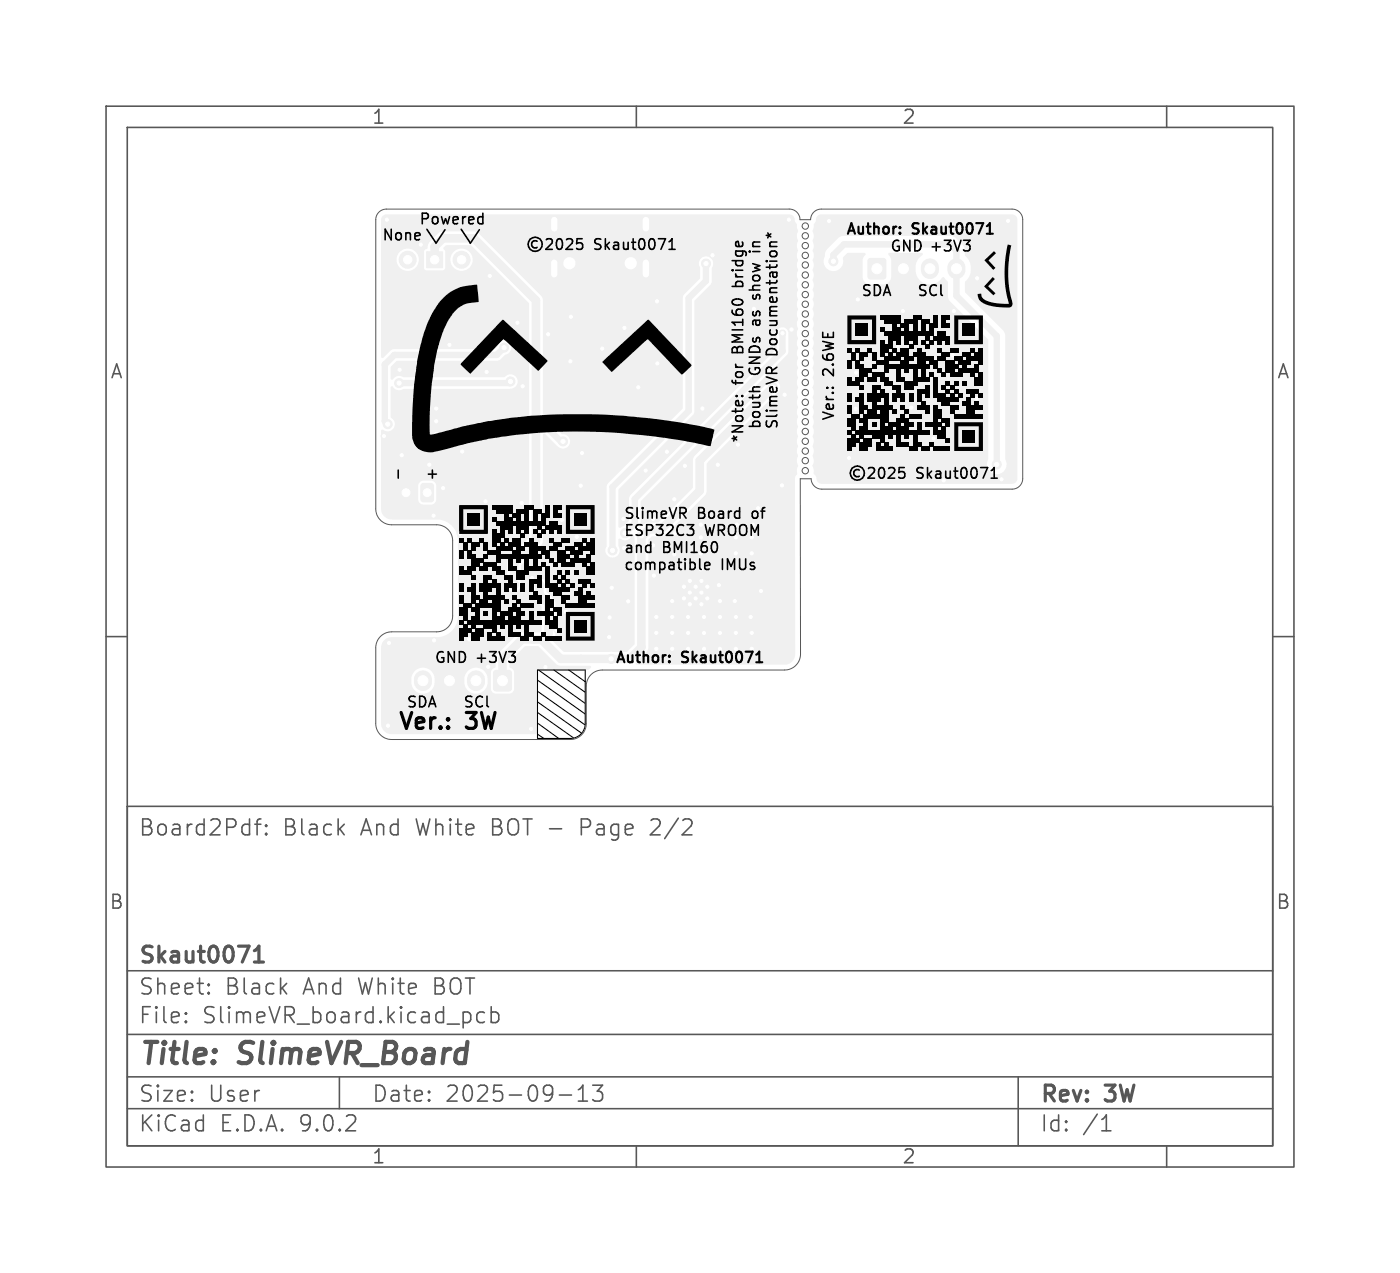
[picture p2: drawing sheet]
<svg xmlns="http://www.w3.org/2000/svg" width="132mm" height="120mm" viewBox="0 0 132 120" stroke-linecap="round" stroke-linejoin="round" font-family="sans-serif">
<defs><g id="words">
<g font-size="2.8" fill="#575757">
<text x="13" y="100.9">Title:</text>
<text x="22.7" y="100.9">SlimeVR_Board</text>
</g>
<g font-size="2.1">
<text x="37.5" y="68.9">Ver.:</text>
<text x="44.1" y="68.9">3W</text>
</g>
<g font-size="2.1" fill="#575757">
<text x="13" y="79">Board2Pdf:</text>
<text x="26.6" y="79">Black</text>
<text x="34.1" y="79">And</text>
<text x="39.4" y="79">White</text>
<text x="46.6" y="79">BOT -</text>
<text x="55.3" y="79">Page</text>
<text x="62.1" y="79">2/2</text>
<text x="13" y="94">Sheet:</text>
<text x="13" y="91.2">Skaut0071</text>
<text x="21.2" y="94">Black</text>
<text x="28.7" y="94">And</text>
<text x="34" y="94">White</text>
<text x="41.2" y="94">BOT</text>
<text x="13" y="96.7">File:</text>
<text x="19.1" y="96.7">SlimeVR_board.kicad_pcb</text>
<text x="13" y="106.9">KiCad</text>
<text x="13" y="104.1">Size:</text>
<text x="19.6" y="104.1">User</text>
<text x="20.7" y="106.9">E.D.A.</text>
<text x="28.3" y="106.9">9.0.2</text>
<text x="35" y="104.1">Date:</text>
<text x="42" y="104.1">2025-09-13</text>
<text x="98" y="104.3">Rev:</text>
<text x="98" y="106.9">Id:</text>
<text x="102.1" y="106.9">/1</text>
<text x="104.4" y="104.3">3W</text>
</g>
<g font-size="1.8" fill="#575757">
<text x="35" y="11.9">1</text>
<text x="85" y="11.9">2</text>
<text x="10.3" y="35.9">A</text>
<text x="120.3" y="35.9">A</text>
<text x="10.3" y="85.9">B</text>
<text x="120.3" y="85.9">B</text>
<text x="35" y="109.9">1</text>
<text x="85" y="109.9">2</text>
</g>
<g font-size="1.4">
<text x="36" y="22.7">None</text>
<text x="39.5" y="21.2">Powered</text>
<text x="40.5" y="22.8">\/</text>
<text x="56" y="23.6">Skaut0071</text>
<text x="71.8" y="23.1" transform="rotate(-90 71.8 23.1)">in</text>
<text x="79.7" y="22.2">Author:</text>
<text x="83.9" y="23.8">GND +3V3</text>
<text x="86.1" y="22.2">Skaut0071</text>
<text x="70.2" y="26.6" transform="rotate(-90 70.2 26.6)">bridge</text>
<text x="71.8" y="27.8" transform="rotate(-90 71.8 27.8)">show</text>
<text x="81.2" y="28">SDA</text>
<text x="86.4" y="28">SCl</text>
<text x="70.2" y="33.1" transform="rotate(-90 70.2 33.1)">BMI160</text>
<text x="71.8" y="35.4" transform="rotate(-90 71.8 35.4)">GNDs</text>
<text x="71.8" y="30.5" transform="rotate(-90 71.8 30.5)">as</text>
<text x="73.4" y="33.6" transform="rotate(-90 73.4 33.6)">Documentation*</text>
<text x="78.7" y="35.4" transform="rotate(-90 78.7 35.4)">2.6WE</text>
<text x="70.2" y="41.9" transform="rotate(-90 70.2 41.9)">*Note:</text>
<text x="70.2" y="36.2" transform="rotate(-90 70.2 36.2)">for</text>
<text x="71.8" y="40.6" transform="rotate(-90 71.8 40.6)">bouth</text>
<text x="73.4" y="40.6" transform="rotate(-90 73.4 40.6)">SlimeVR</text>
<text x="78.7" y="39.7" transform="rotate(-90 78.7 39.7)">Ver.:</text>
<text x="41.3" y="45.4" transform="rotate(-90 41.3 45.4)">+</text>
<text x="86.4" y="45.2">Skaut0071</text>
<text x="58.8" y="49">SlimeVR</text>
<text x="58.8" y="50.6">ESP32C3</text>
<text x="58.8" y="52.2">and</text>
<text x="58.8" y="53.8">compatible</text>
<text x="62.5" y="52.2">BMI160</text>
<text x="65.8" y="49">Board</text>
<text x="66.5" y="50.6">WROOM</text>
<text x="68" y="53.8">IMUs</text>
<text x="71.1" y="49">of</text>
<text x="40.9" y="62.6">GND +3V3</text>
<text x="58" y="62.6">Author:</text>
<text x="64.4" y="62.6">Skaut0071</text>
<text x="38.3" y="66.8">SDA</text>
<text x="43.6" y="66.8">SCl</text>
</g>
</g></defs>
<g fill="#f0f0f0" stroke="#f0f0f0" stroke-width=".09">
<path d="M39.5 38.3h1.9v2.9h-1.9z"/>
<path d="M81.9 24.4h.2h1.2h.2v.2v1.5v.1l-.2 .1h-1.2l-.2-.1-.1-.1v-1.5z"/>
<path d="M39.8 45.6h.8l.3 .1v1.4l-.2 .2h-.8l-.2-.1v-1.4z"/>
<path d="M40.2 23.7h1.5v1.5h-1.5z"/>
<path d="M46.6 63.3l.2-.1h1.2l.2 .1v.1v1.5v.2h-.2h-1.2h-.2l-.1-.2v-1.5z"/>
<circle cx="41.1" cy="38.5" r=".25"/>
<circle cx="41.1" cy="39.7" r=".25"/>
<circle cx="41.1" cy="40.9" r=".25"/>
<circle cx="39.7" cy="38.5" r=".25"/>
<circle cx="39.7" cy="39.7" r=".25"/>
<circle cx="39.7" cy="40.9" r=".25"/>
<circle cx="64.5" cy="56.4" r=".3"/>
<circle cx="64.5" cy="55.3" r=".3"/>
<circle cx="65" cy="57" r=".3"/>
<circle cx="65" cy="55.9" r=".3"/>
<circle cx="65" cy="54.8" r=".3"/>
<circle cx="65.6" cy="56.4" r=".3"/>
<circle cx="65.6" cy="55.3" r=".3"/>
<circle cx="66.1" cy="57" r=".3"/>
<circle cx="66.1" cy="55.9" r=".3"/>
<circle cx="66.1" cy="54.8" r=".3"/>
<circle cx="66.7" cy="56.4" r=".3"/>
<circle cx="66.7" cy="55.3" r=".3"/>
<circle cx="43.5" cy="24.5" r=".8"/>
<circle cx="38.4" cy="24.5" r=".8"/>
<circle cx="57.6" cy="62.1" r=".42"/>
<circle cx="52.5" cy="59.4" r=".27"/>
<circle cx="61.9" cy="58.2" r=".28"/>
<circle cx="64.9" cy="58.2" r=".28"/>
<circle cx="70.9" cy="52.2" r=".28"/>
<circle cx="69.3" cy="56.7" r=".27"/>
<circle cx="74" cy="37.2" r=".27"/>
<circle cx="89.9" cy="29.3" r=".28"/>
<circle cx="46.3" cy="32.4" r=".27"/>
<circle cx="57.7" cy="55.4" r=".27"/>
<circle cx="63.4" cy="61.2" r=".27"/>
<circle cx="39.7" cy="23.1" r=".28"/>
<circle cx="44.2" cy="60.3" r=".27"/>
<circle cx="53.8" cy="34.1" r=".28"/>
<circle cx="54.8" cy="45.8" r=".27"/>
<circle cx="88" cy="41.3" r=".28"/>
<circle cx="66.1" cy="49.5" r=".27"/>
<circle cx="92.1" cy="37.6" r=".27"/>
<circle cx="46.2" cy="26" r=".27"/>
<circle cx="67.9" cy="59.7" r=".27"/>
<circle cx="64.9" cy="59.7" r=".27"/>
<circle cx="49.3" cy="36.4" r=".27"/>
<circle cx="40.9" cy="60.4" r=".27"/>
<circle cx="70.9" cy="59.7" r=".27"/>
<circle cx="69.4" cy="61.2" r=".27"/>
<circle cx="66.4" cy="61.2" r=".27"/>
<circle cx="61.6" cy="51.4" r=".27"/>
<circle cx="80.7" cy="35.1" r=".27"/>
<circle cx="60.2" cy="36.5" r=".27"/>
<circle cx="84.7" cy="32.7" r=".28"/>
<circle cx="61.9" cy="61.2" r=".28"/>
<circle cx="59.2" cy="56.7" r=".28"/>
<circle cx="66.4" cy="58.2" r=".27"/>
<circle cx="62.9" cy="42.6" r=".28"/>
<circle cx="51.7" cy="31.5" r=".27"/>
<circle cx="43.6" cy="42.6" r=".27"/>
<circle cx="73.7" cy="45.8" r=".28"/>
<circle cx="63.4" cy="56.7" r=".27"/>
<circle cx="80.1" cy="43.2" r=".27"/>
<circle cx="74.6" cy="31.1" r=".28"/>
<circle cx="92.1" cy="26.2" r=".27"/>
<circle cx="53.8" cy="29.9" r=".27"/>
<circle cx="57.4" cy="60.1" r=".27"/>
<circle cx="71.8" cy="55.7" r=".27"/>
<circle cx="70.8" cy="58.2" r=".28"/>
<circle cx="49.2" cy="47.4" r=".28"/>
<circle cx="67.9" cy="58.2" r=".28"/>
<circle cx="80.7" cy="38.5" r=".27"/>
<circle cx="44.5" cy="56" r=".27"/>
<circle cx="37.7" cy="34.9" r=".28"/>
<circle cx="69.4" cy="59.7" r=".27"/>
<circle cx="69.4" cy="58.2" r=".27"/>
<circle cx="54.6" cy="59.5" r=".27"/>
<circle cx="61.9" cy="28.4" r=".27"/>
<circle cx="66.1" cy="50.7" r=".27"/>
<circle cx="46" cy="62.9" r=".28"/>
<circle cx="47.3" cy="51.7" r=".27"/>
<circle cx="69.4" cy="52.2" r=".27"/>
<circle cx="61.9" cy="59.7" r=".27"/>
<circle cx="63.4" cy="59.7" r=".27"/>
<circle cx="36.7" cy="60.6" r=".28"/>
<circle cx="64.6" cy="43.9" r=".27"/>
<circle cx="53" cy="49" r=".27"/>
<circle cx="67.9" cy="61.2" r=".28"/>
<circle cx="78.2" cy="20.8" r=".28"/>
<circle cx="50.2" cy="54.5" r=".27"/>
<circle cx="56.8" cy="32.9" r=".27"/>
<circle cx="67.2" cy="24.1" r=".28"/>
<circle cx="45.9" cy="35.1" r=".28"/>
<circle cx="80.9" cy="28.2" r=".27"/>
<circle cx="66.2" cy="38.5" r=".27"/>
<circle cx="63.4" cy="58.2" r=".27"/>
<circle cx="63.6" cy="47.1" r=".27"/>
<circle cx="41.8" cy="46" r=".27"/>
<circle cx="54.9" cy="42.7" r=".27"/>
<circle cx="57.5" cy="58.2" r=".28"/>
<circle cx="54.4" cy="50.6" r=".27"/>
<circle cx="67.9" cy="56.7" r=".27"/>
<circle cx="70.9" cy="61.2" r=".28"/>
<circle cx="64.9" cy="61.2" r=".28"/>
<circle cx="50.1" cy="68.7" r=".27"/>
<circle cx="48.8" cy="30.4" r=".27"/>
<circle cx="59" cy="40.5" r=".27"/>
<circle cx="51.4" cy="62.9" r=".27"/>
<circle cx="53.4" cy="40.4" r=".28"/>
<circle cx="45.8" cy="47.3" r=".27"/>
<circle cx="74.4" cy="20.7" r=".27"/>
<circle cx="89.8" cy="33.5" r=".28"/>
<circle cx="43.4" cy="50.3" r=".28"/>
<circle cx="95" cy="20.8" r=".27"/>
<circle cx="42.4" cy="32.5" r=".27"/>
<circle cx="40.5" cy="43.8" r=".28"/>
<circle cx="94.4" cy="45.2" r=".27"/>
<circle cx="66.4" cy="59.7" r=".27"/>
<circle cx="49.3" cy="55.7" r=".28"/>
<circle cx="36.6" cy="68.4" r=".27"/>
<circle cx="66.1" cy="53.7" r=".27"/>
<circle cx="37.9" cy="42.9" r=".27"/>
<circle cx="60.9" cy="44.4" r=".27"/>
<circle cx="53.4" cy="57.7" r=".28"/>
<circle cx="41.7" cy="29.5" r=".27"/>
<circle cx="62" cy="34.3" r=".27"/>
<circle cx="67.7" cy="43.8" r=".27"/>
<circle cx="40.9" cy="48.6" r=".27"/>
<circle cx="36.2" cy="41.1" r=".28"/>
<circle cx="36.5" cy="20.7" r=".28"/>
<circle cx="85.1" cy="29.3" r=".27"/>
<circle cx="85.9" cy="38.4" r=".28"/>
<circle cx="64.6" cy="40.7" r=".27"/>
<circle cx="58.9" cy="30.9" r=".27"/>
<circle cx="67.8" cy="55.2" r=".28"/>
<circle cx="37.6" cy="36.1" r=".42"/>
<circle cx="48.1" cy="36" r=".42"/>
<circle cx="36.6" cy="40" r=".42"/>
<circle cx="47.5" cy="32.8" r=".43"/>
<circle cx="66.6" cy="24.8" r=".42"/>
<circle cx="57.8" cy="51.9" r=".43"/>
<circle cx="50.9" cy="55.2" r=".42"/>
<circle cx="94" cy="43.8" r=".43"/>
<circle cx="78.6" cy="24.6" r=".42"/>
<circle cx="53.1" cy="41.6" r=".42"/>
<circle cx="48.5" cy="55.1" r=".43"/>
<circle cx="73.8" cy="31.4" r=".3"/>
</g>
<path d="M85.2 25.2v.3M87.7 25.2v.3M90.2 25.2v.3M39.9 64v.3M42.4 64v.3M44.9 64v.3" fill="none" stroke="#f0f0f0" stroke-width="1.7"/>
<path d="M38.3 46.2v.5" fill="none" stroke="#f0f0f0" stroke-width="1.2"/>
<path d="M52.3 20.7v.8M52.3 24.8v1.1M60.9 20.7v.8M60.9 24.8v1.1" fill="none" stroke="#f0f0f0" stroke-width="1"/>
<path d="M41 23.3v1.2M41.8 22.5h2.9l5.8 5.8v22.7l-2 2v1.4M72.9 36.5l-6.9 6.9v2.9l-3.7 3.6M50.9 55.2v.8l.8 .9v2.8M51.7 59.7h.1M51.7 59.7l-.5 .6h-2l-1.8 1.8v2.1M60.5 50.5v10.5l-1.1 1.1M51 60.3l1.9 1.8h4.7" fill="none" stroke="#f0f0f0" stroke-width=".8"/>
<path d="M47.5 32.8l-.7 .7h-9.6l-.9 .9v5.3l.3 .3M48.1 36l-.1 .1h-10.4M50.5 39.2l2.4 2.4h.2M66.6 24.9v1.6l-1.7 1.6v10.6l-7.1 7.2v6M66.6 24.8v.1M73.8 33.1l-13.9 13.9v2.3M89.6 23h-10l-1 1v.6M90.2 23.6v4.3l3.8 3.8v12.1" fill="none" stroke="#f0f0f0" stroke-width=".6"/>
<g fill="#f0f0f0">
<path d="M36.1 20.3l.3-.1h37.9a.52 .52 0 0 1 .6 .6l.1 .2a1.5 1.5 0 0 1 .1 1.3l.1 .3a1.64 1.64 0 0 0 0 1.1 .88 .88 0 0 0 0 .8v.1a1.12 1.12 0 0 0 0 .9 .87 .87 0 0 0 0 .9 1.24 1.24 0 0 0 0 1 .93 .93 0 0 0 0 .8 1.24 1.24 0 0 0 0 1 .93 .93 0 0 0 0 .9 1.16 1.16 0 0 0 0 1 1.15 1.15 0 0 0 0 .9 .88 .88 0 0 0 .1 .8 1.24 1.24 0 0 0-.1 1 .93 .93 0 0 0 0 .9 1.17 1.17 0 0 0 0 1 1.11 1.11 0 0 0 0 .9 1.1 1.1 0 0 0 0 .9 .87 .87 0 0 0 0 .9 1.22 1.22 0 0 0 0 1 .88 .88 0 0 0 0 .8 1.16 1.16 0 0 0 0 1 .87 .87 0 0 0 0 .9 1.2 1.2 0 0 0 0 .9 .88 .88 0 0 0 .1 .9l-.2 .4 .1 .4-.2 .4v16.5a1 1 0 0 1-1 1.1h-14l-.1-.2 1.1-1.1 .1-.3v-10.2l.3-.3h1l.3-.2 3.8-3.7 .1-.4 .1-2.7 6.5-6.5a.68 .68 0 0 0 .1-1.1 .68 .68 0 0 0-1 .2l-6.8 6.8-.2 .3v2.7l-3.2 3.2-1.1 .1-.4 .3h-.2v-2.4l13.8-13.8 .1-.2v-1.9a.56 .56 0 0 0-.5-.4 .56 .56 0 0 0-.6 .4v1.6l-13.8 13.8-.1 .3v2.1l-.5 .5-.4 .1-.1-.1v-3.5l7.1-7.2 .1-10.5 1.6-1.7v-1.4a.69 .69 0 0 0-.2-1.1 .69 .69 0 0 0-1 .5h-5.9v-.1a.58 .58 0 0 0-.6-.4 .58 .58 0 0 0-.5 .5h-4.6l-.1-.1a.58 .58 0 0 0-.9-.2 .58 .58 0 0 0 .2 1 .58 .58 0 0 0 .8-.7h4.6v.2a.58 .58 0 0 0 .6 .5 .58 .58 0 0 0 .5-.7h5.9l.1 .6v.9l-1.5 1.6-.1 .2v10.5l-3.2 3.2h-7.4v-.2a.77 .77 0 0 0-.9-.6l-1.7-1.8v-10.8l-.2-.4-5.9-5.9-.2-.2h-3.2l-.2 .1-1 .9-.2 .6-.3 .2v.8h-.5a1.06 1.06 0 0 0-1.6-.8 1.06 1.06 0 0 0 0 1.8 1.06 1.06 0 0 0 1.6-.8v-.2h.5v.9l.1 .2h1.7l.2-.2v-1.6l-.2-.3 .3-.3h2.3l1.3 1.3h-1.1l-.1-.2a1.06 1.06 0 0 0-1.7-.5 1.06 1.06 0 0 0 .3 1.8 1.06 1.06 0 0 0 1.5-1.1h1.1l4.2 4.2v17.2h-8.8l-.1-.3-.3-.2h-.9l-.2 .2-.2 .2v1.5l.2 .2 .2 .2h.9l.3-.2 .1-.3v-1.3h8.8v4.9l-2 2-.1 .2v1.5l.1 .3a.7 .7 0 0 0 .6 1.1 .7 .7 0 0 0 .6-1.1l.1-1.5 1.8-1.8 .2-.4v-10.1h.2l1.2 1.2a.68 .68 0 0 0 .7 .2 .68 .68 0 0 0 .5-.6h7.4l-4 4v5.8a.69 .69 0 0 0 .1 .9 .69 .69 0 0 0 .9 0 .69 .69 0 0 0 .1-.9v-.6l.1-.1a.81 .81 0 0 0 1.3-.4l.1 .1v.2v10.1l-.7 .7h-5.9l-1.1-1.1v-.2a.67 .67 0 0 0 .3-.6l-.1-2.9-.8-1a1.07 1.07 0 0 0-.2-1 .68 .68 0 0 0-.8-.1 .68 .68 0 0 0-.3 .8l.1 1 .8 .8v2.2l-.2 .2h-1.7l-.4 .2-1.9 1.9-.2 .3v.8l-.4 .4v.8h-.3v-.2a1.1 1.1 0 0 0-1.2-.9 1.1 1.1 0 0 0-1 1.1h-2.8v-.2a1.1 1.1 0 0 0-1.2-.9 1.1 1.1 0 0 0-1 1.1 1.14 1.14 0 0 0 1.1 1.4 1.14 1.14 0 0 0 1.1-1.4h2.8v.4a1.13 1.13 0 0 0 1.3 1 1.13 1.13 0 0 0 .9-1.4h.3v1l.2 .3 1.5 .1 .3-.2 .2-.3v-1.5l-.2-.3-.3-.2v-.5l1.5-1.5h1.3l1.7 1.7 .2 .1 2.9 .1 .1 .1-.3 .3h-4.8v6h-13.7a1 1 0 0 1-1-1v-7.1a1 1 0 0 1 1.1-1h4.3a2 2 0 0 0 1.9-1.9l-.1-7.6a2 2 0 0 0-1.8-1.6h-4.4a1 1 0 0 1-1-1v-7.4l.2-.1a.7 .7 0 0 0 1-.1 .7 .7 0 0 0-.3-1v-2.9l.2-.1a.74 .74 0 0 0 1.1 .3h10a.7 .7 0 0 0 .6-1 .7 .7 0 0 0-1.2-.1h-9.4a.78 .78 0 0 0-1.1 .2l-.2-.1v-1.1l.7-.6h9.4l.3-.1 .4-.4a.69 .69 0 0 0 .6-.8 .69 .69 0 0 0-.6-.6 .69 .69 0 0 0-.8 .6l-.2 .2h-9.5l-.3 .1-.7 .7h-.2v-13z"/>
<path d="M77 20.4l.4-.2h18a.51 .51 0 0 1 .5 .5v23.2h-1l-.1-.6-.1-11.9-.1-.2-3.6-3.6v-1.1a1.34 1.34 0 0 0 .5-.9 1.48 1.48 0 0 0-.5-1.5v-.5l-.2-.5-.7-.7-.4-.2h-10.2l-.4 .2-1.1 1.1-.2 .3v.3a.93 .93 0 0 0 .6 1.4 .93 .93 0 0 0 1.1-1v-.3l.4-.3h1.7v.1l-.2 .3-.1 .3 .1 1.8 .2 .2 .3 .2h1.4a.74 .74 0 0 0 .7-.7v-1.6l-.3-.5 .1-.1 3.1-.1 .1 .2a1.49 1.49 0 0 0-.6 1.9 1.49 1.49 0 0 0 1.8 .8l.4-.2 .2-.3h.2l.4 .4v1.4l.2 .4 3.6 3.6v11.3a.94 .94 0 0 0 .5 1.4 .94 .94 0 0 0 1.2-.8h1v1.3l-.2 .4h-18.2a.65 .65 0 0 1-.6-.7l-.2-.2v-.4l-.1-.4a1.17 1.17 0 0 0 0-1 .88 .88 0 0 0 0-.8 1.16 1.16 0 0 0 0-1 .87 .87 0 0 0 0-.9 1.17 1.17 0 0 0 0-1 .87 .87 0 0 0 0-.8 1.16 1.16 0 0 0 0-1 .87 .87 0 0 0 0-.9 1.16 1.16 0 0 0 0-1 .87 .87 0 0 0 0-.8 1.16 1.16 0 0 0 0-1 .87 .87 0 0 0 0-.9 1.17 1.17 0 0 0 0-1 .88 .88 0 0 0 0-.8 1.16 1.16 0 0 0 0-1 .87 .87 0 0 0 0-.9 1.17 1.17 0 0 0 0-.9 .88 .88 0 0 0 0-.9 1.16 1.16 0 0 0 0-1 .87 .87 0 0 0 0-.8 1.17 1.17 0 0 0 0-1 .88 .88 0 0 0 0-.9 1.16 1.16 0 0 0 0-1 .87 .87 0 0 0 0-.8l.1-.6 .2-.3z"/>
</g>
<g fill="#fff" stroke="#fff" stroke-width=".09">
<circle cx="57.6" cy="62.1" r=".2"/>
<circle cx="52.5" cy="59.4" r=".15"/>
<circle cx="61.9" cy="58.2" r=".15"/>
<circle cx="64.9" cy="58.2" r=".15"/>
<circle cx="70.9" cy="52.2" r=".15"/>
<circle cx="69.3" cy="56.7" r=".15"/>
<circle cx="74" cy="37.2" r=".15"/>
<circle cx="89.9" cy="29.3" r=".15"/>
<circle cx="46.3" cy="32.4" r=".15"/>
<circle cx="57.7" cy="55.4" r=".15"/>
<circle cx="63.4" cy="61.2" r=".15"/>
<circle cx="44.2" cy="60.3" r=".15"/>
<circle cx="53.8" cy="34.1" r=".15"/>
<circle cx="54.8" cy="45.8" r=".15"/>
<circle cx="88" cy="41.3" r=".15"/>
<circle cx="66.1" cy="49.5" r=".15"/>
<circle cx="92.1" cy="37.6" r=".15"/>
<circle cx="46.2" cy="26" r=".15"/>
<circle cx="67.9" cy="59.7" r=".15"/>
<circle cx="64.9" cy="59.7" r=".15"/>
<circle cx="49.3" cy="36.4" r=".15"/>
<circle cx="40.9" cy="60.4" r=".15"/>
<circle cx="70.9" cy="59.7" r=".15"/>
<circle cx="69.4" cy="61.2" r=".15"/>
<circle cx="66.4" cy="61.2" r=".15"/>
<circle cx="61.6" cy="51.4" r=".15"/>
<circle cx="80.7" cy="35.1" r=".15"/>
<circle cx="60.2" cy="36.5" r=".15"/>
<circle cx="84.7" cy="32.7" r=".15"/>
<circle cx="61.9" cy="61.2" r=".15"/>
<circle cx="59.2" cy="56.7" r=".15"/>
<circle cx="66.4" cy="58.2" r=".15"/>
<circle cx="62.9" cy="42.6" r=".15"/>
<circle cx="51.7" cy="31.5" r=".15"/>
<circle cx="43.6" cy="42.6" r=".15"/>
<circle cx="73.7" cy="45.8" r=".15"/>
<circle cx="63.4" cy="56.7" r=".15"/>
<circle cx="80.1" cy="43.2" r=".15"/>
<circle cx="74.6" cy="31.1" r=".15"/>
<circle cx="92.1" cy="26.2" r=".15"/>
<circle cx="53.8" cy="29.9" r=".15"/>
<circle cx="57.4" cy="60.1" r=".15"/>
<circle cx="71.8" cy="55.7" r=".15"/>
<circle cx="70.8" cy="58.2" r=".15"/>
<circle cx="49.2" cy="47.4" r=".15"/>
<circle cx="67.9" cy="58.2" r=".15"/>
<circle cx="80.7" cy="38.5" r=".15"/>
<circle cx="44.5" cy="56" r=".15"/>
<circle cx="37.7" cy="34.9" r=".15"/>
<circle cx="69.4" cy="59.7" r=".15"/>
<circle cx="69.4" cy="58.2" r=".15"/>
<circle cx="54.6" cy="59.5" r=".15"/>
<circle cx="61.9" cy="28.4" r=".15"/>
<circle cx="66.1" cy="50.7" r=".15"/>
<circle cx="47.3" cy="51.7" r=".15"/>
<circle cx="69.4" cy="52.2" r=".15"/>
<circle cx="61.9" cy="59.7" r=".15"/>
<circle cx="63.4" cy="59.7" r=".15"/>
<circle cx="36.7" cy="60.6" r=".15"/>
<circle cx="64.6" cy="43.9" r=".15"/>
<circle cx="53" cy="49" r=".15"/>
<circle cx="67.9" cy="61.2" r=".15"/>
<circle cx="78.2" cy="20.8" r=".15"/>
<circle cx="50.2" cy="54.5" r=".15"/>
<circle cx="56.8" cy="32.9" r=".15"/>
<circle cx="67.2" cy="24.1" r=".15"/>
<circle cx="45.9" cy="35.1" r=".15"/>
<circle cx="80.9" cy="28.2" r=".15"/>
<circle cx="66.2" cy="38.5" r=".15"/>
<circle cx="63.4" cy="58.2" r=".15"/>
<circle cx="63.6" cy="47.1" r=".15"/>
<circle cx="41.8" cy="46" r=".15"/>
<circle cx="54.9" cy="42.7" r=".15"/>
<circle cx="57.5" cy="58.2" r=".15"/>
<circle cx="54.4" cy="50.6" r=".15"/>
<circle cx="67.9" cy="56.7" r=".15"/>
<circle cx="70.9" cy="61.2" r=".15"/>
<circle cx="64.9" cy="61.2" r=".15"/>
<circle cx="50.1" cy="68.7" r=".15"/>
<circle cx="48.8" cy="30.4" r=".15"/>
<circle cx="59" cy="40.5" r=".15"/>
<circle cx="51.4" cy="62.9" r=".15"/>
<circle cx="53.4" cy="40.4" r=".15"/>
<circle cx="45.8" cy="47.3" r=".15"/>
<circle cx="74.4" cy="20.7" r=".15"/>
<circle cx="89.8" cy="33.5" r=".15"/>
<circle cx="43.4" cy="50.3" r=".15"/>
<circle cx="95" cy="20.8" r=".15"/>
<circle cx="42.4" cy="32.5" r=".15"/>
<circle cx="40.5" cy="43.8" r=".15"/>
<circle cx="94.4" cy="45.2" r=".15"/>
<circle cx="66.4" cy="59.7" r=".15"/>
<circle cx="49.3" cy="55.7" r=".15"/>
<circle cx="36.6" cy="68.4" r=".15"/>
<circle cx="66.1" cy="53.7" r=".15"/>
<circle cx="37.9" cy="42.9" r=".15"/>
<circle cx="60.9" cy="44.4" r=".15"/>
<circle cx="53.4" cy="57.7" r=".15"/>
<circle cx="41.7" cy="29.5" r=".15"/>
<circle cx="62" cy="34.3" r=".15"/>
<circle cx="67.7" cy="43.8" r=".15"/>
<circle cx="40.9" cy="48.6" r=".15"/>
<circle cx="36.2" cy="41.1" r=".15"/>
<circle cx="36.5" cy="20.7" r=".15"/>
<circle cx="85.1" cy="29.3" r=".15"/>
<circle cx="85.9" cy="38.4" r=".15"/>
<circle cx="64.6" cy="40.7" r=".15"/>
<circle cx="58.9" cy="30.9" r=".15"/>
<circle cx="67.8" cy="55.2" r=".15"/>
<circle cx="37.6" cy="36.1" r=".2"/>
<circle cx="48.1" cy="36" r=".2"/>
<circle cx="36.6" cy="40" r=".2"/>
<circle cx="47.5" cy="32.8" r=".2"/>
<circle cx="66.6" cy="24.8" r=".2"/>
<circle cx="57.8" cy="51.9" r=".2"/>
<circle cx="50.9" cy="55.2" r=".2"/>
<circle cx="94" cy="43.8" r=".2"/>
<circle cx="78.6" cy="24.6" r=".2"/>
<circle cx="53.1" cy="41.6" r=".2"/>
<circle cx="48.5" cy="55.1" r=".2"/>
<circle cx="73.8" cy="31.4" r=".15"/>
<circle cx="41.1" cy="38.5" r=".15"/>
<circle cx="41.1" cy="39.7" r=".15"/>
<circle cx="41.1" cy="40.9" r=".15"/>
<circle cx="39.7" cy="38.5" r=".15"/>
<circle cx="39.7" cy="39.7" r=".15"/>
<circle cx="39.7" cy="40.9" r=".15"/>
<circle cx="82.7" cy="25.3" r=".48"/>
<circle cx="85.2" cy="25.3" r=".47"/>
<circle cx="87.7" cy="25.3" r=".48"/>
<circle cx="90.2" cy="25.3" r=".47"/>
<circle cx="40.3" cy="46.4" r=".37"/>
<circle cx="38.3" cy="46.4" r=".37"/>
<circle cx="64.5" cy="56.4" r=".15"/>
<circle cx="64.5" cy="55.3" r=".15"/>
<circle cx="65" cy="57" r=".15"/>
<circle cx="65" cy="55.9" r=".15"/>
<circle cx="65" cy="54.8" r=".15"/>
<circle cx="65.6" cy="56.4" r=".15"/>
<circle cx="65.6" cy="55.3" r=".15"/>
<circle cx="66.1" cy="57" r=".15"/>
<circle cx="66.1" cy="55.9" r=".15"/>
<circle cx="66.1" cy="54.8" r=".15"/>
<circle cx="66.7" cy="56.4" r=".15"/>
<circle cx="66.7" cy="55.3" r=".15"/>
<circle cx="43.5" cy="24.5" r=".4"/>
<circle cx="41" cy="24.5" r=".4"/>
<circle cx="38.4" cy="24.5" r=".4"/>
<circle cx="53.7" cy="24.8" r=".33"/>
<circle cx="59.5" cy="24.8" r=".33"/>
<circle cx="47.4" cy="64.2" r=".47"/>
<circle cx="44.9" cy="64.2" r=".47"/>
<circle cx="42.4" cy="64.2" r=".47"/>
<circle cx="39.9" cy="64.2" r=".48"/>
</g>
<path d="M52.3 20.7v.8M52.3 24.8v1.1M60.9 20.7v.8M60.9 24.8v1.1" fill="none" stroke="#fff" stroke-width=".6"/>
<g fill="#000">
<path d="M41.9 28l.6-.5a3.7 3.7 0 0 1 1.8-.6h.7l.1 1.5-.1 .1a2.63 2.63 0 0 0-2.4 1.2l-.7 1.2-.4 1.3-.5 2.1-.2 1.4a31.9 31.9 0 0 0-.3 5.2h.4l2.7-.7 2.4-.5 4.2-.5a62.3 62.3 0 0 1 8.4 0l5.3 .6 3.5 .7-.4 1.6-2.8-.6-3.3-.4a50.7 50.7 0 0 0-13.2 0l-3.4 .6-3.4 .9a1.6 1.6 0 0 1-2-1.4 41.2 41.2 0 0 1 .2-5.7l.5-2.7 .6-2.1 .7-1.4 .5-.7zM47.2 30.3l.2-.2 .1 .1 4.1 3.8-.8 1-3.3-3-3.2 3.2-.9-.8zM56.8 34.1l4.3-4 4.1 4.3-.9 .9-3.2-3.3-3.4 3zM79.9 32.8h.4v.4h-.4zM79.9 35.9h.4v.4h-.4zM79.9 38.6h.4v.4h-.4zM79.9 37.1h.4v.4h-.4zM79.9 37.5h.4v.4h-.4zM79.9 34h.4v.4h-.4zM79.9 39.4h.4v.4h-.4zM79.9 38.3h.4v.3h-.4zM79.9 29.7h2.7v.4h-2.3v2h1.9v-2h.4v2.3h-2.7z"/>
<path d="M79.9 34.4h.4v.4h-.4zM79.9 35.5h.4v.4h-.4zM80.3 33.6h.4v.4h-.4zM80.3 35.9h.4v.4h-.4zM80.3 33.2h.4v.4h-.4zM80.3 39.4h.4v.4h-.4zM80.3 39h.4v.4h-.4zM80.7 35.5h.4v.4h-.4zM80.7 30.5h1.1v1.2h-1.1zM80.7 39h.4v.4h-.4zM80.7 35.9h.4v.4h-.4zM80.7 32.8h.4v.4h-.4z"/>
<path d="M80.7 34h.4v.4h-.4zM80.7 37.5h.4v.4h-.4zM80.7 34.4h.4v.4h-.4zM81.1 38.3h.3v.3h-.3zM81.1 39.4h.3v.4h-.3zM81.1 38.6h.3v.4h-.3zM81.1 33.6h.3v.4h-.3zM81.1 34.4h.3v.4h-.3zM81.1 37.5h.3v.4h-.3zM81.1 35.2h.3v.3h-.3zM81.1 35.5h.3v.4h-.3zM81.1 37.1h.3v.4h-.3z"/>
<path d="M81.1 37.9h.3v.4h-.3zM81.1 36.3h.3v.4h-.3zM81.1 34.8h.3v.4h-.3zM81.1 33.2h.3v.4h-.3zM81.4 39h.4v.4h-.4zM81.4 38.3h.4v.3h-.4zM81.4 33.2h.4v.4h-.4zM81.4 35.2h.4v.3h-.4zM81.4 34.8h.4v.4h-.4zM81.4 39.4h.4v.4h-.4zM81.8 35.5h.4v.4h-.4zM81.8 39h.4v.4h-.4z"/>
<path d="M81.8 34.8h.4v.4h-.4zM81.8 37.1h.4v.4h-.4zM81.8 32.8h.4v.4h-.4zM81.8 37.5h.4v.4h-.4zM81.8 38.6h.4v.4h-.4zM82.2 37.1h.4v.4h-.4zM82.2 38.3h.4v.3h-.4zM82.2 37.9h.4v.4h-.4zM82.2 36.7h.4v.4h-.4zM82.2 38.6h.4v.4h-.4zM82.2 36.3h.4v.4h-.4zM82.2 35.5h.4v.4h-.4z"/>
<path d="M82.2 37.5h.4v.4h-.4zM82.2 34.4h.4v.4h-.4zM82.2 33.2h.4v.4h-.4zM82.2 35.2h.4v.3h-.4zM82.2 33.6h.4v.4h-.4zM82.2 39h.4v.4h-.4zM82.6 36.3h.4v.4h-.4zM82.6 37.1h.4v.4h-.4zM82.6 39h.4v.4h-.4zM82.6 38.3h.4v.3h-.4zM82.6 37.5h.4v.4h-.4zM82.6 35.2h.4v.3h-.4z"/>
<path d="M82.6 34h.4v.4h-.4zM83 38.6h.4v.4h-.4zM83 36.7h.4v.4h-.4zM83 38.3h.4v.3h-.4zM83 34h.4v.4h-.4zM83 32.1h.4v.3h-.4zM83 35.2h.4v.3h-.4zM83 30.9h.4v.4h-.4zM83 35.5h.4v.4h-.4zM83 33.2h.4v.4h-.4zM83 39.4h.4v.4h-.4zM83 32.4h.4v.4h-.4z"/>
<path d="M83 32.8h.4v.4h-.4zM83 37.1h.4v.4h-.4zM83 29.7h.4v.4h-.4zM83 39h.4v.4h-.4zM83.4 38.6h.4v.4h-.4zM83.4 32.4h.4v.4h-.4zM83.4 35.9h.4v.4h-.4zM83.4 38.3h.4v.3h-.4zM83.4 29.7h.4v.4h-.4zM83.4 39h.4v.4h-.4zM83.4 31.3h.4v.4h-.4zM83.4 34h.4v.4h-.4z"/>
<path d="M83.4 34.4h.4v.4h-.4zM83.4 37.1h.4v.4h-.4zM83.4 33.6h.4v.4h-.4zM83.4 39.4h.4v.4h-.4zM83.4 37.9h.4v.4h-.4zM83.4 32.8h.4v.4h-.4zM83.4 34.8h.4v.4h-.4zM83.4 37.5h.4v.4h-.4zM83.4 30.1h.4v.4h-.4zM83.4 35.5h.4v.4h-.4zM83.8 31.3h.4v.4h-.4zM83.8 30.1h.4v.4h-.4z"/>
<path d="M83.8 32.1h.4v.3h-.4zM83.8 33.6h.4v.4h-.4zM83.8 34.4h.4v.4h-.4zM83.8 29.7h.4v.4h-.4zM83.8 32.4h.4v.4h-.4zM83.8 33.2h.4v.4h-.4zM83.8 35.9h.4v.4h-.4zM83.8 31.7h.4v.4h-.4zM83.8 38.3h.4v.3h-.4zM84.2 31.7h.3v.4h-.3zM84.2 30.5h.3v.4h-.3zM84.2 38.6h.3v.4h-.3z"/>
<path d="M84.2 30.1h.3v.4h-.3zM84.2 31.3h.3v.4h-.3zM84.2 29.7h.3v.4h-.3zM84.2 33.6h.3v.4h-.3zM84.2 34.4h.3v.4h-.3zM84.2 32.8h.3v.4h-.3zM84.2 36.3h.3v.4h-.3zM84.2 37.1h.3v.4h-.3zM84.2 37.5h.3v.4h-.3zM84.2 30.9h.3v.4h-.3zM84.5 39.4h.4v.4h-.4zM84.5 37.1h.4v.4h-.4z"/>
<path d="M84.5 35.5h.4v.4h-.4zM84.5 36.7h.4v.4h-.4zM84.5 31.3h.4v.4h-.4zM84.5 29.7h.4v.4h-.4zM84.5 35.2h.4v.3h-.4zM84.5 30.9h.4v.4h-.4zM84.5 34.8h.4v.4h-.4zM84.5 31.7h.4v.4h-.4zM84.5 30.1h.4v.4h-.4zM84.5 36.3h.4v.4h-.4zM84.5 33.2h.4v.4h-.4zM84.5 33.6h.4v.4h-.4z"/>
<path d="M84.5 34.4h.4v.4h-.4zM84.5 32.1h.4v.3h-.4zM84.9 39h.4v.4h-.4zM84.9 34h.4v.4h-.4zM84.9 37.5h.4v.4h-.4zM84.9 34.4h.4v.4h-.4zM84.9 32.8h.4v.4h-.4zM84.9 30.5h.4v.4h-.4zM84.9 37.1h.4v.4h-.4zM84.9 33.2h.4v.4h-.4zM84.9 31.3h.4v.4h-.4zM84.9 39.4h.4v.4h-.4z"/>
<path d="M84.9 35.5h.4v.4h-.4zM84.9 38.3h.4v.3h-.4zM85.3 30.1h.4v.4h-.4zM85.3 34.4h.4v.4h-.4zM85.3 38.6h.4v.4h-.4zM85.3 36.3h.4v.4h-.4zM85.3 30.5h.4v.4h-.4zM85.3 30.9h.4v.4h-.4zM85.3 34.8h.4v.4h-.4zM85.3 33.2h.4v.4h-.4zM85.3 33.6h.4v.4h-.4zM85.3 34h.4v.4h-.4z"/>
<path d="M85.3 35.9h.4v.4h-.4zM85.3 39.4h.4v.4h-.4zM85.3 32.1h.4v.3h-.4zM85.3 31.7h.4v.4h-.4zM85.3 32.8h.4v.4h-.4zM85.3 31.3h.4v.4h-.4zM85.7 33.6h.4v.4h-.4zM85.7 35.9h.4v.4h-.4zM85.7 37.1h.4v.4h-.4zM85.7 37.5h.4v.4h-.4zM85.7 34.4h.4v.4h-.4zM85.7 31.3h.4v.4h-.4z"/>
<path d="M85.7 32.4h.4v.4h-.4zM85.7 39h.4v.4h-.4zM85.7 36.3h.4v.4h-.4zM85.7 30.1h.4v.4h-.4zM85.7 31.7h.4v.4h-.4zM86.1 35.2h.4v.3h-.4zM86.1 31.3h.4v.4h-.4zM86.1 33.2h.4v.4h-.4zM86.1 34.8h.4v.4h-.4zM86.1 29.7h.4v.4h-.4zM86.1 30.1h.4v.4h-.4zM86.1 34.4h.4v.4h-.4z"/>
<path d="M86.1 31.7h.4v.4h-.4zM86.1 35.9h.4v.4h-.4zM86.1 39h.4v.4h-.4zM86.1 35.5h.4v.4h-.4zM86.1 30.9h.4v.4h-.4zM86.1 30.5h.4v.4h-.4zM86.1 32.1h.4v.3h-.4zM86.5 35.5h.4v.4h-.4zM86.5 33.6h.4v.4h-.4zM86.5 34.4h.4v.4h-.4zM86.5 32.8h.4v.4h-.4zM86.5 37.1h.4v.4h-.4z"/>
<path d="M86.5 29.7h.4v.4h-.4zM86.5 36.7h.4v.4h-.4zM86.5 33.2h.4v.4h-.4zM86.5 34h.4v.4h-.4zM86.5 37.5h.4v.4h-.4zM86.5 31.3h.4v.4h-.4zM86.5 39h.4v.4h-.4zM86.5 38.3h.4v.3h-.4zM86.9 31.3h.4v.4h-.4zM86.9 34.8h.4v.4h-.4zM86.9 38.3h.4v.3h-.4zM86.9 30.5h.4v.4h-.4z"/>
<path d="M86.9 34.4h.4v.4h-.4zM86.9 36.7h.4v.4h-.4zM86.9 35.5h.4v.4h-.4zM86.9 33.6h.4v.4h-.4zM86.9 33.2h.4v.4h-.4zM86.9 30.1h.4v.4h-.4zM86.9 37.9h.4v.4h-.4zM86.9 35.2h.4v.3h-.4zM86.9 30.9h.4v.4h-.4zM86.9 32.1h.4v.3h-.4zM86.9 34h.4v.4h-.4zM87.3 35.5h.3v.4h-.3z"/>
<path d="M87.3 37.1h.3v.4h-.3zM87.3 31.7h.3v.4h-.3zM87.3 36.7h.3v.4h-.3zM87.3 30.1h.3v.4h-.3zM87.3 32.4h.3v.4h-.3zM87.3 34.4h.3v.4h-.3zM87.3 38.3h.3v.3h-.3zM87.3 36.3h.3v.4h-.3zM87.3 38.6h.3v.4h-.3zM87.3 33.6h.3v.4h-.3zM87.3 31.3h.3v.4h-.3zM87.6 33.6h.4v.4h-.4z"/>
<path d="M87.6 30.5h.4v.4h-.4zM87.6 31.3h.4v.4h-.4zM87.6 35.2h.4v.3h-.4zM87.6 32.1h.4v.3h-.4zM87.6 34h.4v.4h-.4zM87.6 30.9h.4v.4h-.4zM88 37.1h.4v.4h-.4zM88 34.4h.4v.4h-.4zM88 39.4h.4v.4h-.4zM88 30.5h.4v.4h-.4zM88 38.3h.4v.3h-.4zM88 38.6h.4v.4h-.4z"/>
<path d="M88 36.3h.4v.4h-.4zM88 31.7h.4v.4h-.4zM88 35.5h.4v.4h-.4zM88 29.7h.4v.4h-.4zM88 34h.4v.4h-.4zM88 35.9h.4v.4h-.4zM88 36.7h.4v.4h-.4zM88 39h.4v.4h-.4zM88 30.1h.4v.4h-.4zM88.4 34.8h.4v.4h-.4zM88.4 32.8h.4v.4h-.4zM88.4 39h.4v.4h-.4z"/>
<path d="M88.4 38.6h.4v.4h-.4zM88.4 37.5h.4v.4h-.4zM88.4 32.1h.4v.3h-.4zM88.4 33.6h.4v.4h-.4zM88.4 31.7h.4v.4h-.4zM88.4 37.1h.4v.4h-.4zM88.4 31.3h.4v.4h-.4zM88.8 30.5h.4v.4h-.4zM88.8 37.1h.4v.4h-.4zM88.8 39.4h.4v.4h-.4zM88.8 36.3h.4v.4h-.4zM88.8 31.3h.4v.4h-.4z"/>
<path d="M88.8 33.6h.4v.4h-.4zM88.8 30.1h.4v.4h-.4zM88.8 37.5h.4v.4h-.4zM88.8 29.7h.4v.4h-.4zM88.8 33.2h.4v.4h-.4zM88.8 37.9h.4v.4h-.4zM88.8 35.2h.4v.3h-.4zM88.8 31.7h.4v.4h-.4zM89.2 30.5h.4v.4h-.4zM89.2 34h.4v.4h-.4zM89.2 35.9h.4v.4h-.4zM89.2 39.4h.4v.4h-.4z"/>
<path d="M89.2 36.7h.4v.4h-.4zM89.2 29.7h.4v.4h-.4zM89.2 32.1h.4v.3h-.4zM89.2 31.7h.4v.4h-.4zM89.2 33.2h.4v.4h-.4zM89.2 34.8h.4v.4h-.4zM89.2 37.5h.4v.4h-.4zM89.2 37.9h.4v.4h-.4zM89.2 34.4h.4v.4h-.4zM89.6 35.2h.4v.3h-.4zM89.6 37.1h.4v.4h-.4zM89.6 34.4h.4v.4h-.4z"/>
<path d="M89.6 38.3h.4v.3h-.4zM89.6 37.5h.4v.4h-.4zM89.6 34.8h.4v.4h-.4zM89.6 32.8h.4v.4h-.4zM89.6 36.3h.4v.4h-.4zM89.6 34h.4v.4h-.4zM89.6 38.6h.4v.4h-.4zM90 38.3h.4v.3h-.4zM90 39h.4v.4h-.4zM90 33.6h.4v.4h-.4zM90 32.8h.4v.4h-.4zM90 35.2h.4v.3h-.4z"/>
<path d="M90 36.7h.4v.4h-.4zM90 29.7h2.7v.4h-2.3v2h1.9v-2h.4v2.3h-2.7zM90 37.5h.4v.4h-.4zM90 34.4h.4v.4h-.4zM90 35.9h.4v.4h-.4zM90.4 34h.3v.4h-.3zM90.4 35.2h.3v.3h-.3zM90.4 33.6h.3v.4h-.3zM90.4 37.1h.3v.4h-.3zM90.4 34.8h.3v.4h-.3zM90.4 39h.3v.4h-.3zM90.7 35.9h.4v.4h-.4z"/>
<path d="M90.7 34.8h.4v.4h-.4zM90.7 37.9h.4v.4h-.4zM90.7 33.2h.4v.4h-.4zM90.7 34.4h.4v.4h-.4zM90.7 39h.4v.4h-.4zM90.7 34h.4v.4h-.4zM90.7 30.5h1.2v1.2h-1.2zM91.1 34.8h.4v.4h-.4zM91.1 33.6h.4v.4h-.4zM91.1 36.7h.4v.4h-.4zM91.1 38.6h.4v.4h-.4zM91.1 34h.4v.4h-.4z"/>
<path d="M91.1 37.5h.4v.4h-.4zM91.1 38.3h.4v.3h-.4zM91.1 37.9h.4v.4h-.4zM91.1 33.2h.4v.4h-.4zM91.1 39h.4v.4h-.4zM91.5 39h.4v.4h-.4zM91.5 38.3h.4v.3h-.4zM91.5 33.6h.4v.4h-.4zM91.5 36.7h.4v.4h-.4zM91.5 34.8h.4v.4h-.4zM91.5 32.8h.4v.4h-.4zM91.5 38.6h.4v.4h-.4z"/>
<path d="M91.5 37.1h.4v.4h-.4zM91.5 35.2h.4v.3h-.4zM91.9 37.9h.4v.4h-.4zM91.9 39h.4v.4h-.4zM91.9 35.5h.4v.4h-.4zM91.9 34.4h.4v.4h-.4zM91.9 38.3h.4v.3h-.4zM91.9 34.8h.4v.4h-.4zM91.9 33.6h.4v.4h-.4zM91.9 35.9h.4v.4h-.4zM91.9 36.7h.4v.4h-.4zM91.9 33.2h.4v.4h-.4z"/>
<path d="M92.3 39h.4v.4h-.4zM92.3 37.1h.4v.4h-.4zM92.3 35.5h.4v.4h-.4zM92.3 33.6h.4v.4h-.4zM92.3 38.3h.4v.3h-.4zM92.3 33.2h.4v.4h-.4zM92.3 34h.4v.4h-.4zM92.3 35.2h.4v.3h-.4zM92.3 35.9h.4v.4h-.4zM92.3 32.8h.4v.4h-.4zM93.6 26.1l.2 .2-.6 .7 .7 .6-.2 .2-.9-.8zM92.8 24.5l.9-.8 .2 .2-.7 .6 .6 .8a.23 .23 0 0 1-.2 .1 .23 .23 0 0 1-.2-.2z"/>
<path d="M95 23.1h.3l-.2 1.4v1.5l.1 1.2 .2 1.6-.1 .2h-.4l-.9-.1-.9-.1-.7-.5-.2-.2v-.4h.3l.2 .4 .6 .3 .9 .2h.9l-.3-1.5-.1-1.2 .1-1.6zM43.3 58.5h.4v.3h-.4zM43.3 51.9h.4v.4h-.4zM43.3 50.7h.4v.4h-.4zM43.3 56.5h.4v.4h-.4zM43.3 53.4h.4v.4h-.4zM43.3 55h.4v.4h-.4zM43.3 53.8h.4v.4h-.4zM43.3 57.3h.4v.4h-.4zM43.3 52.3h.4v.3h-.4zM43.3 57.7h.4v.4h-.4zM43.3 59.2h.4v.4h-.4z"/>
<path d="M43.3 55.4h.4v.3h-.4zM43.3 56.1h.4v.4h-.4zM43.3 47.6h2.7v.4h-2.3v1.9h1.9v-1.9h.4v2.3h-2.7zM43.7 57.3h.4v.4h-.4zM43.7 58.1h.4v.4h-.4zM43.7 51.5h.4v.4h-.4zM43.7 58.8h.4v.4h-.4zM43.7 51.1h.4v.4h-.4zM43.7 53.8h.4v.4h-.4zM43.7 56.9h.4v.4h-.4zM43.7 59.2h.4v.4h-.4zM43.7 57.7h.4v.4h-.4z"/>
<path d="M44.1 55.4h.4v.3h-.4zM44.1 56.9h.4v.4h-.4zM44.1 53.8h.4v.4h-.4zM44.1 58.5h.4v.3h-.4zM44.1 52.3h.4v.3h-.4zM44.1 53.4h.4v.4h-.4zM44.1 48.4h1.1v1.2h-1.1zM44.1 50.7h.4v.4h-.4zM44.1 59.2h.4v.4h-.4zM44.1 51.9h.4v.4h-.4zM44.5 56.5h.3v.4h-.3zM44.5 58.5h.3v.3h-.3z"/>
<path d="M44.5 55h.3v.4h-.3zM44.5 51.5h.3v.4h-.3zM44.5 55.4h.3v.3h-.3zM44.5 52.3h.3v.3h-.3zM44.5 53.4h.3v.4h-.3zM44.5 51.1h.3v.4h-.3zM44.5 53h.3v.4h-.3zM44.5 54.2h.3v.4h-.3zM44.5 56.1h.3v.4h-.3zM44.5 58.8h.3v.4h-.3zM44.5 55.7h.3v.4h-.3zM44.5 52.6h.3v.4h-.3z"/>
<path d="M44.5 58.1h.3v.4h-.3zM44.5 57.3h.3v.4h-.3zM44.8 57.3h.4v.4h-.4zM44.8 51.1h.4v.4h-.4zM44.8 56.9h.4v.4h-.4zM44.8 52.6h.4v.4h-.4zM44.8 56.1h.4v.4h-.4zM44.8 58.5h.4v.3h-.4zM44.8 59.2h.4v.4h-.4zM44.8 53h.4v.4h-.4zM44.8 57.7h.4v.4h-.4zM44.8 58.1h.4v.4h-.4z"/>
<path d="M45.2 53.4h.4v.4h-.4zM45.2 50.7h.4v.4h-.4zM45.2 58.5h.4v.3h-.4zM45.2 55.4h.4v.3h-.4zM45.2 55h.4v.4h-.4zM45.2 56.9h.4v.4h-.4zM45.2 59.2h.4v.4h-.4zM45.2 56.5h.4v.4h-.4zM45.2 52.6h.4v.4h-.4zM45.6 51.1h.4v.4h-.4zM45.6 57.7h.4v.4h-.4zM45.6 51.5h.4v.4h-.4z"/>
<path d="M45.6 55.7h.4v.4h-.4zM45.6 53h.4v.4h-.4zM45.6 55.4h.4v.3h-.4zM45.6 58.5h.4v.3h-.4zM45.6 54.6h.4v.4h-.4zM45.6 58.8h.4v.4h-.4zM45.6 56.5h.4v.4h-.4zM45.6 56.9h.4v.4h-.4zM45.6 52.3h.4v.3h-.4zM45.6 55h.4v.4h-.4zM45.6 56.1h.4v.4h-.4zM45.6 53.4h.4v.4h-.4z"/>
<path d="M45.6 54.2h.4v.4h-.4zM46 55h.4v.4h-.4zM46 51.9h.4v.4h-.4zM46 55.4h.4v.3h-.4zM46 53h.4v.4h-.4zM46 58.5h.4v.3h-.4zM46 54.2h.4v.4h-.4zM46 58.8h.4v.4h-.4zM46 56.9h.4v.4h-.4zM46 56.1h.4v.4h-.4zM46.4 51.9h.4v.4h-.4zM46.4 56.9h.4v.4h-.4z"/>
<path d="M46.4 53h.4v.4h-.4zM46.4 50.7h.4v.4h-.4zM46.4 57.7h.4v.4h-.4zM46.4 54.6h.4v.4h-.4zM46.4 59.2h.4v.4h-.4zM46.4 49.9h.4v.4h-.4zM46.4 53.4h.4v.4h-.4zM46.4 55h.4v.4h-.4zM46.4 57.3h.4v.4h-.4zM46.4 58.5h.4v.3h-.4zM46.4 58.8h.4v.4h-.4zM46.4 51.1h.4v.4h-.4z"/>
<path d="M46.4 56.5h.4v.4h-.4zM46.4 50.3h.4v.4h-.4zM46.4 47.6h.4v.4h-.4zM46.4 58.1h.4v.4h-.4zM46.4 48.8h.4v.4h-.4zM46.4 56.1h.4v.4h-.4zM46.8 48h.4v.4h-.4zM46.8 51.9h.4v.4h-.4zM46.8 58.5h.4v.3h-.4zM46.8 52.3h.4v.3h-.4zM46.8 56.1h.4v.4h-.4zM46.8 47.6h.4v.4h-.4z"/>
<path d="M46.8 50.3h.4v.4h-.4zM46.8 57.3h.4v.4h-.4zM46.8 52.6h.4v.4h-.4zM46.8 53.4h.4v.4h-.4zM46.8 56.5h.4v.4h-.4zM46.8 53.8h.4v.4h-.4zM46.8 55.7h.4v.4h-.4zM46.8 49.2h.4v.4h-.4zM46.8 58.1h.4v.4h-.4zM46.8 55h.4v.4h-.4zM46.8 56.9h.4v.4h-.4zM46.8 51.5h.4v.4h-.4z"/>
<path d="M46.8 50.7h.4v.4h-.4zM46.8 55.4h.4v.3h-.4zM47.2 49.6h.4v.3h-.4zM47.2 58.8h.4v.4h-.4zM47.2 49.9h.4v.4h-.4zM47.2 58.5h.4v.3h-.4zM47.2 53.8h.4v.4h-.4zM47.2 47.6h.4v.4h-.4zM47.2 49.2h.4v.4h-.4zM47.2 52.3h.4v.3h-.4zM47.2 51.5h.4v.4h-.4zM47.2 50.3h.4v.4h-.4z"/>
<path d="M47.2 56.1h.4v.4h-.4zM47.2 48h.4v.4h-.4zM47.2 51.1h.4v.4h-.4zM47.2 58.1h.4v.4h-.4zM47.2 57.7h.4v.4h-.4zM47.6 50.7h.3v.4h-.3zM47.6 48h.3v.4h-.3zM47.6 51.5h.3v.4h-.3zM47.6 49.6h.3v.3h-.3zM47.6 52.3h.3v.3h-.3zM47.6 58.5h.3v.3h-.3zM47.6 54.2h.3v.4h-.3z"/>
<path d="M47.6 49.2h.3v.4h-.3zM47.6 55h.3v.4h-.3zM47.6 48.8h.3v.4h-.3zM47.6 56.5h.3v.4h-.3zM47.6 47.6h.3v.4h-.3zM47.6 48.4h.3v.4h-.3zM47.6 55.4h.3v.3h-.3zM47.6 57.7h.3v.4h-.3zM47.9 52.6h.4v.4h-.4zM47.9 51.5h.4v.4h-.4zM47.9 57.7h.4v.4h-.4zM47.9 57.3h.4v.4h-.4z"/>
<path d="M47.9 48.8h.4v.4h-.4zM47.9 58.1h.4v.4h-.4zM47.9 53h.4v.4h-.4zM47.9 49.6h.4v.3h-.4zM47.9 58.8h.4v.4h-.4zM47.9 59.2h.4v.4h-.4zM47.9 48h.4v.4h-.4zM47.9 52.3h.4v.3h-.4zM47.9 53.4h.4v.4h-.4zM47.9 51.1h.4v.4h-.4zM47.9 58.5h.4v.3h-.4zM47.9 54.2h.4v.4h-.4z"/>
<path d="M47.9 49.2h.4v.4h-.4zM47.9 47.6h.4v.4h-.4zM47.9 54.6h.4v.4h-.4zM47.9 55h.4v.4h-.4zM47.9 49.9h.4v.4h-.4zM48.3 57.3h.4v.4h-.4zM48.3 58.5h.4v.3h-.4zM48.3 51.9h.4v.4h-.4zM48.3 50.7h.4v.4h-.4zM48.3 56.1h.4v.4h-.4zM48.3 53.4h.4v.4h-.4zM48.3 48.4h.4v.4h-.4z"/>
<path d="M48.3 56.9h.4v.4h-.4zM48.3 52.3h.4v.3h-.4zM48.3 55.4h.4v.3h-.4zM48.3 55h.4v.4h-.4zM48.3 49.2h.4v.4h-.4zM48.3 51.1h.4v.4h-.4zM48.3 58.1h.4v.4h-.4zM48.7 49.9h.4v.4h-.4zM48.7 49.2h.4v.4h-.4zM48.7 48.4h.4v.4h-.4zM48.7 49.6h.4v.3h-.4zM48.7 48.8h.4v.4h-.4z"/>
<path d="M48.7 52.6h.4v.4h-.4zM48.7 58.1h.4v.4h-.4zM48.7 50.7h.4v.4h-.4zM48.7 58.8h.4v.4h-.4zM48.7 52.3h.4v.3h-.4zM48.7 51.5h.4v.4h-.4zM48.7 56.5h.4v.4h-.4zM48.7 57.3h.4v.4h-.4zM48.7 57.7h.4v.4h-.4zM48.7 48h.4v.4h-.4zM48.7 53.8h.4v.4h-.4zM48.7 51.1h.4v.4h-.4z"/>
<path d="M48.7 54.2h.4v.4h-.4zM48.7 51.9h.4v.4h-.4zM48.7 58.5h.4v.3h-.4zM49.1 53.8h.4v.4h-.4zM49.1 52.3h.4v.3h-.4zM49.1 49.2h.4v.4h-.4zM49.1 54.2h.4v.4h-.4zM49.1 51.5h.4v.4h-.4zM49.1 55h.4v.4h-.4zM49.1 58.5h.4v.3h-.4zM49.1 49.6h.4v.3h-.4zM49.1 50.3h.4v.4h-.4z"/>
<path d="M49.1 57.7h.4v.4h-.4zM49.1 55.4h.4v.3h-.4zM49.1 48h.4v.4h-.4zM49.1 56.9h.4v.4h-.4zM49.5 58.8h.4v.4h-.4zM49.5 48h.4v.4h-.4zM49.5 52.3h.4v.3h-.4zM49.5 56.9h.4v.4h-.4zM49.5 48.4h.4v.4h-.4zM49.5 49.6h.4v.3h-.4zM49.5 59.2h.4v.4h-.4zM49.5 48.8h.4v.4h-.4z"/>
<path d="M49.5 58.5h.4v.3h-.4zM49.5 53.4h.4v.4h-.4zM49.5 49.9h.4v.4h-.4zM49.5 53.8h.4v.4h-.4zM49.5 52.6h.4v.4h-.4zM49.5 49.2h.4v.4h-.4zM49.5 51.1h.4v.4h-.4zM49.5 47.6h.4v.4h-.4zM49.5 53h.4v.4h-.4zM49.9 58.1h.4v.4h-.4zM49.9 58.5h.4v.3h-.4zM49.9 52.3h.4v.3h-.4z"/>
<path d="M49.9 57.7h.4v.4h-.4zM49.9 51.5h.4v.4h-.4zM49.9 55h.4v.4h-.4zM49.9 55.4h.4v.3h-.4zM49.9 47.6h.4v.4h-.4zM49.9 53.4h.4v.4h-.4zM49.9 49.2h.4v.4h-.4zM49.9 54.6h.4v.4h-.4zM49.9 56.1h.4v.4h-.4zM49.9 51.9h.4v.4h-.4zM49.9 51.1h.4v.4h-.4zM49.9 50.7h.4v.4h-.4z"/>
<path d="M49.9 56.9h.4v.4h-.4zM50.3 49.9h.3v.4h-.3zM50.3 54.6h.3v.4h-.3zM50.3 48h.3v.4h-.3zM50.3 58.5h.3v.3h-.3zM50.3 52.3h.3v.3h-.3zM50.3 52.6h.3v.4h-.3zM50.3 48.8h.3v.4h-.3zM50.3 48.4h.3v.4h-.3zM50.3 51.1h.3v.4h-.3zM50.3 49.2h.3v.4h-.3zM50.3 55.7h.3v.4h-.3z"/>
<path d="M50.3 51.5h.3v.4h-.3zM50.3 56.1h.3v.4h-.3zM50.3 53.4h.3v.4h-.3zM50.3 51.9h.3v.4h-.3zM50.3 53h.3v.4h-.3zM50.6 56.5h.4v.4h-.4zM50.6 58.5h.4v.3h-.4zM50.6 56.1h.4v.4h-.4zM50.6 57.7h.4v.4h-.4zM50.6 50.3h.4v.4h-.4zM50.6 51.5h.4v.4h-.4zM50.6 52.3h.4v.3h-.4z"/>
<path d="M50.6 49.2h.4v.4h-.4zM50.6 49.6h.4v.3h-.4zM50.6 54.2h.4v.4h-.4zM50.6 53.4h.4v.4h-.4zM50.6 55h.4v.4h-.4zM50.6 54.6h.4v.4h-.4zM50.6 48h.4v.4h-.4zM51 51.9h.4v.4h-.4zM51 53h.4v.4h-.4zM51 51.5h.4v.4h-.4zM51 57.7h.4v.4h-.4zM51 48.8h.4v.4h-.4z"/>
<path d="M51 49.2h.4v.4h-.4zM51 48.4h.4v.4h-.4zM51 49.9h.4v.4h-.4zM51.4 53.8h.4v.4h-.4zM51.4 48.4h.4v.4h-.4zM51.4 55h.4v.4h-.4zM51.4 57.3h.4v.4h-.4zM51.4 53.4h.4v.4h-.4zM51.4 54.2h.4v.4h-.4zM51.4 56.9h.4v.4h-.4zM51.4 52.3h.4v.3h-.4zM51.4 48h.4v.4h-.4z"/>
<path d="M51.4 56.5h.4v.4h-.4zM51.4 58.1h.4v.4h-.4zM51.4 51.9h.4v.4h-.4zM51.4 49.6h.4v.3h-.4zM51.4 57.7h.4v.4h-.4zM51.4 54.6h.4v.4h-.4zM51.4 47.6h.4v.4h-.4zM51.4 58.5h.4v.3h-.4zM51.4 56.1h.4v.4h-.4zM51.8 50.7h.4v.4h-.4zM51.8 49.9h.4v.4h-.4zM51.8 49.6h.4v.3h-.4z"/>
<path d="M51.8 58.5h.4v.3h-.4zM51.8 49.2h.4v.4h-.4zM51.8 57.7h.4v.4h-.4zM51.8 51.5h.4v.4h-.4zM51.8 55.4h.4v.3h-.4zM51.8 52.6h.4v.4h-.4zM51.8 55h.4v.4h-.4zM51.8 58.8h.4v.4h-.4zM51.8 56.9h.4v.4h-.4zM51.8 56.5h.4v.4h-.4zM52.2 48.4h.4v.4h-.4zM52.2 54.2h.4v.4h-.4z"/>
<path d="M52.2 48h.4v.4h-.4zM52.2 51.1h.4v.4h-.4zM52.2 53h.4v.4h-.4zM52.2 55.7h.4v.4h-.4zM52.2 55h.4v.4h-.4zM52.2 57.3h.4v.4h-.4zM52.2 55.4h.4v.3h-.4zM52.2 49.6h.4v.3h-.4zM52.2 49.2h.4v.4h-.4zM52.2 51.5h.4v.4h-.4zM52.2 47.6h.4v.4h-.4zM52.2 58.1h.4v.4h-.4z"/>
<path d="M52.2 58.5h.4v.3h-.4zM52.2 58.8h.4v.4h-.4zM52.6 57.3h.4v.4h-.4zM52.6 49.9h.4v.4h-.4zM52.6 47.6h.4v.4h-.4zM52.6 55.4h.4v.3h-.4zM52.6 52.3h.4v.3h-.4zM52.6 48.4h.4v.4h-.4zM52.6 51.1h.4v.4h-.4zM52.6 54.6h.4v.4h-.4zM52.6 51.9h.4v.4h-.4zM52.6 49.6h.4v.3h-.4z"/>
<path d="M52.6 52.6h.4v.4h-.4zM52.6 53.8h.4v.4h-.4zM52.6 55.7h.4v.4h-.4zM52.6 57.7h.4v.4h-.4zM52.6 59.2h.4v.4h-.4zM53 50.7h.4v.4h-.4zM53 52.6h.4v.4h-.4zM53 55.4h.4v.3h-.4zM53 56.1h.4v.4h-.4zM53 52.3h.4v.3h-.4zM53 53h.4v.4h-.4zM53 51.9h.4v.4h-.4z"/>
<path d="M53 56.5h.4v.4h-.4zM53 54.2h.4v.4h-.4zM53 55h.4v.4h-.4zM53.4 47.6h2.7v.4h-2.4v1.9h2v-1.9h.4v2.3h-2.7zM53.4 51.5h.3v.4h-.3zM53.4 53h.3v.4h-.3zM53.4 55.4h.3v.3h-.3zM53.4 53.8h.3v.4h-.3zM53.4 54.6h.3v.4h-.3zM53.4 56.1h.3v.4h-.3zM53.4 50.7h.3v.4h-.3zM53.4 52.3h.3v.3h-.3z"/>
<path d="M53.4 56.9h.3v.4h-.3zM53.7 55h.4v.4h-.4zM53.7 52.6h.4v.4h-.4zM53.7 53h.4v.4h-.4zM53.7 51.5h.4v.4h-.4zM53.7 56.9h.4v.4h-.4zM53.7 51.9h.4v.4h-.4zM54.1 51.1h.4v.4h-.4zM54.1 52.3h.4v.3h-.4zM54.1 48.4h1.2v1.2h-1.2zM54.1 53.8h.4v.4h-.4zM54.1 56.9h.4v.4h-.4z"/>
<path d="M54.1 52.6h.4v.4h-.4zM54.1 51.9h.4v.4h-.4zM54.1 55.7h.4v.4h-.4zM54.1 58.5h1.2v1.1h-1.2zM54.5 55.7h.4v.4h-.4zM54.5 56.5h.4v.4h-.4zM54.5 51.5h.4v.4h-.4zM54.5 52.6h.4v.4h-.4zM54.5 51.9h.4v.4h-.4zM54.5 56.1h.4v.4h-.4zM54.5 56.9h.4v.4h-.4zM54.5 54.6h.4v.4h-.4z"/>
<path d="M54.5 55.4h.4v.3h-.4zM54.5 51.1h.4v.4h-.4zM54.9 51.5h.4v.4h-.4zM54.9 56.1h.4v.4h-.4zM54.9 53h.4v.4h-.4zM54.9 56.9h.4v.4h-.4zM54.9 54.6h.4v.4h-.4zM54.9 52.6h.4v.4h-.4zM54.9 56.5h.4v.4h-.4zM54.9 55h.4v.4h-.4zM54.9 50.7h.4v.4h-.4zM55.3 56.9h.4v.4h-.4z"/>
<path d="M55.3 53.4h.4v.4h-.4zM55.3 56.1h.4v.4h-.4zM55.3 53.8h.4v.4h-.4zM55.3 51.5h.4v.4h-.4zM55.3 55.7h.4v.4h-.4zM55.3 52.6h.4v.4h-.4zM55.3 52.3h.4v.3h-.4zM55.3 51.1h.4v.4h-.4zM55.3 54.6h.4v.4h-.4zM55.7 53.8h.4v.4h-.4zM55.7 51.1h.4v.4h-.4zM55.7 56.1h.4v.4h-.4z"/>
<path d="M55.7 53h.4v.4h-.4zM55.7 51.9h.4v.4h-.4zM55.7 53.4h.4v.4h-.4zM55.7 50.7h.4v.4h-.4zM55.7 51.5h.4v.4h-.4zM55.7 56.9h.4v.4h-.4zM55.7 55h.4v.4h-.4zM79.9 39.8h.4v.4h-.4zM79.9 42.1h.4v.4h-.4zM79.9 41.3h.4v.4h-.4zM79.9 40.6h.4v.4h-.4zM79.9 41.7h.4v.4h-.4z"/>
<path d="M80.3 39.8h.4v.4h-.4zM80.3 40.2h.4v.4h-.4zM80.3 41.7h.4v.4h-.4zM80.3 41.3h.4v.4h-.4zM80.3 41h.4v.3h-.4zM80.7 41.3h.4v.4h-.4zM80.7 40.6h.4v.4h-.4zM81.1 40.6h.3v.4h-.3zM81.1 41.7h.3v.4h-.3zM81.1 42.1h.3v.4h-.3zM81.1 40.2h.3v.4h-.3zM81.1 41h.3v.3h-.3z"/>
<path d="M81.4 40.6h.4v.4h-.4zM81.4 40.2h.4v.4h-.4zM81.4 41.7h.4v.4h-.4zM81.4 42.1h.4v.4h-.4zM81.4 39.8h.4v.4h-.4zM81.4 41.3h.4v.4h-.4zM81.8 41.3h.4v.4h-.4zM81.8 41.7h.4v.4h-.4zM81.8 40.6h.4v.4h-.4zM82.2 41h.4v.3h-.4zM82.2 40.6h.4v.4h-.4zM82.2 39.8h.4v.4h-.4z"/>
<path d="M82.6 42.1h.4v.4h-.4zM82.6 41.7h.4v.4h-.4zM82.6 41h.4v.3h-.4zM82.6 40.6h.4v.4h-.4zM83 41h.4v.3h-.4zM83 40.2h.4v.4h-.4zM83 42.1h.4v.4h-.4zM83 40.6h.4v.4h-.4zM83 41.3h.4v.4h-.4zM83 39.8h.4v.4h-.4zM83.4 40.6h.4v.4h-.4zM83.4 40.2h.4v.4h-.4z"/>
<path d="M83.4 42.1h.4v.4h-.4zM83.4 41.7h.4v.4h-.4zM83.8 39.8h.4v.4h-.4zM83.8 42.1h.4v.4h-.4zM83.8 40.6h.4v.4h-.4zM83.8 41h.4v.3h-.4zM83.8 40.2h.4v.4h-.4zM84.2 39.8h.3v.4h-.3zM84.2 40.6h.3v.4h-.3zM84.5 41.7h.4v.4h-.4zM84.5 39.8h.4v.4h-.4zM84.5 41h.4v.3h-.4z"/>
<path d="M84.5 40.2h.4v.4h-.4zM84.5 41.3h.4v.4h-.4zM84.5 40.6h.4v.4h-.4zM84.9 41.7h.4v.4h-.4zM84.9 40.2h.4v.4h-.4zM84.9 40.6h.4v.4h-.4zM85.3 40.6h.4v.4h-.4zM85.3 39.8h.4v.4h-.4zM85.3 41h.4v.3h-.4zM85.3 40.2h.4v.4h-.4zM85.3 41.7h.4v.4h-.4zM85.7 40.6h.4v.4h-.4z"/>
<path d="M85.7 42.1h.4v.4h-.4zM85.7 39.8h.4v.4h-.4zM86.1 40.6h.4v.4h-.4zM86.1 41h.4v.3h-.4zM86.1 41.3h.4v.4h-.4zM86.1 42.1h.4v.4h-.4zM86.1 41.7h.4v.4h-.4zM86.5 40.6h.4v.4h-.4zM86.5 40.2h.4v.4h-.4zM86.5 41.7h.4v.4h-.4zM86.5 39.8h.4v.4h-.4zM86.9 40.6h.4v.4h-.4z"/>
<path d="M86.9 42.1h.4v.4h-.4zM87.3 40.6h.3v.4h-.3zM87.3 39.8h.3v.4h-.3zM87.3 42.1h.3v.4h-.3zM87.6 41.7h.4v.4h-.4zM87.6 39.8h.4v.4h-.4zM88 40.6h.4v.4h-.4zM88 42.1h.4v.4h-.4zM88 39.8h.4v.4h-.4zM88 40.2h.4v.4h-.4zM88.4 42.1h.4v.4h-.4zM88.4 41h.4v.3h-.4z"/>
<path d="M88.4 40.6h.4v.4h-.4zM88.4 39.8h.4v.4h-.4zM88.8 40.2h.4v.4h-.4zM88.8 42.1h.4v.4h-.4zM88.8 40.6h.4v.4h-.4zM88.8 41h.4v.3h-.4zM89.2 39.8h.4v.4h-.4zM89.2 41.3h.4v.4h-.4zM89.2 42.1h.4v.4h-.4zM90 39.8h2.7v.4h-2.3v1.9h1.9v-1.9h.4v2.3h-2.7zM90.7 40.6h1.2v1.1h-1.2zM43.3 59.6h.4v.4h-.4z"/>
<path d="M43.3 60h.4v.4h-.4zM43.7 59.6h.4v.4h-.4zM44.5 59.6h.3v.4h-.3zM44.5 60h.3v.4h-.3zM44.8 60h.4v.4h-.4zM44.8 59.6h.4v.4h-.4zM45.2 59.6h.4v.4h-.4zM46 60h.4v.4h-.4zM46 59.6h.4v.4h-.4zM46.4 60h.4v.4h-.4zM46.8 59.6h.4v.4h-.4zM46.8 60h.4v.4h-.4z"/>
<path d="M47.2 60h.4v.4h-.4zM47.9 59.6h.4v.4h-.4zM48.3 59.6h.4v.4h-.4zM48.7 59.6h.4v.4h-.4zM49.1 60h.4v.4h-.4zM49.5 59.6h.4v.4h-.4zM49.5 60h.4v.4h-.4zM49.9 59.6h.4v.4h-.4zM50.3 60h.3v.4h-.3zM50.6 60h.4v.4h-.4zM51 59.6h.4v.4h-.4zM51.4 60h.4v.4h-.4z"/>
<path d="M51.8 60h.4v.4h-.4zM52.2 60h.4v.4h-.4zM52.6 60h.4v.4h-.4zM53.4 57.7h2.7v.4h-2.4v1.9h2v-1.9h.4v2.3h-2.7z"/>
</g>
<path d="M50.7 63.2h4.5v5a1.4 1.4 0 0 1-1.4 1.4h-3.1zM50.7 68.2l2 1.4M50.7 67.2l3.4 2.4M50.7 64.1l4.5 3.2M50.7 66.2l4.1 2.9M50.7 65.2l4.4 3.1M50.7 69.2l.6 .4M50.8 63.2l4.4 3.1M52.2 63.2l3 2.1M53.6 63.2l1.6 1.1" fill="none" stroke="#000" stroke-width=".1"/>
<path d="M93 22h.6M93.2 21.2l.1-.2v1M71.3 62.4h.6M71.5 61.6l.1-.2v1" fill="none" stroke="#000" stroke-width=".2"/>
<g fill="none" stroke="#000" stroke-width=".15">
<path d="M42 21.7l-.9 1.2M43.5 21.6l.8 1.3M45.2 21.7l-.9 1.2M50.6 22.7a.34 .34 0 0 0-.5 .3 .34 .34 0 0 0 .5 .3M51.5 22.6l.4-.1 .1 .1 .1 .2-.6 .7h.6M52.6 22.6l.1-.1a.53 .53 0 0 1 .3 .5 .53 .53 0 0 1-.3 .5l-.1-.1-.1-.3zM53.4 22.6l.4-.1 .1 .1 .1 .2-.6 .7h.6M54.9 22.5h-.5v.5l.1-.1h.3l.1 .2v.3l-.2 .1-.3-.1M63.1 23.5h.5M63.1 22.8l.3-.3v1M69.4 37.3h.1M69.9 37.3h.1"/>
<path d="M71 23.7h.6M71.6 36.5h-.5h-.1v.3M72.2 34.8l.2-.2 .3 .1 .1 .1M72.2 22.2h.3M72.4 22l.1 .2M72.5 22.2l-.1 .2M72.5 22.2l.2 .1M72.7 22l-.2 .2M73.2 34.6l-.4 .4M73.2 22.8l-.6 .1v.2l.1 .1M91.3 23l.2 .2v.3l-.2 .2M91.5 22.7l-.4 .3"/>
<path d="M37.5 44.3v.8M64.4 48.4l.3 .5M64.6 47.9l.1 .1-.1 .3M64.8 49.5h.6l-.3 .3M65.3 49.9l.1 .1-.1 .4M66 52.7v.8l.1 .2M66.4 53.3h.5v-.2l-.3-.1-.2 .2 .1 .4h.4M81 44.3a.34 .34 0 0 0-.5 .3 .34 .34 0 0 0 .5 .3M81.9 44.2l.4-.1 .1 .1 .1 .2-.7 .7h.7M83 44.1h.1a.53 .53 0 0 1 .3 .5 .53 .53 0 0 1-.3 .5 .66 .66 0 0 1-.1-1zM83.8 44.2l.4-.1 .1 .1 .1 .2-.7 .7h.7M85.3 44.1h-.5l-.1 .5 .2-.1h.3l.1 .1v.4l-.2 .1-.4-.1"/>
<path d="M93.5 45.1h.5M93.5 44.4l.2-.3v1M48 61.4h.6l-.3 .4M48.4 61.8l.2 .2v.2l-.2 .2"/>
<circle cx="50.5" cy="23" r=".67"/>
<circle cx="80.8" cy="44.6" r=".67"/>
</g>
<g fill="none" stroke="#575757" stroke-width=".15">
<path d="M10 10h112v100h-112zM12 12h108v96h-108zM60 10v2M110 10v2M10 60h2M12 76h108v32h-108zM24 77.7h.6M24.6 77.2l-.3 .1-.1 .1v1.3M25.1 78.6h.1l-.1 .1M25.1 78.6h-.1l.1 .1M25.1 77.8v.1M25.1 78.6v.1"/>
<path d="M25.1 77.8h.1l-.1 .1M25.1 77.8h-.1l.1 .1M62.2 77.8l-.9 .9h.9M120 60h2M12 97.5h108M12 91.5h108M17.5 96.3h.1l-.1 .1M17.5 96.3v.1M17.5 95.5v.1M17.5 95.5h.1l-.1 .1M19.7 93.6v.1M19.7 93.6h-.1l.1 .1"/>
<path d="M19.7 92.8v.1M19.7 92.8h-.1l.1 .1M44.3 95.5l.1 .2-.1 .6M45.7 95.5l-.5-.1-.2 .3v.4l.1 .2 .1 .1 .5-.1M46.3 95.5l.4-.1 .3 .3v.4l-.1 .2-.2 .1-.4-.1M46.3 94.9v1.5M12 104.5h108M12 101.5h108M32 101.5v3M52.7 103.2h1.2M54.5 103.8h.9M54.5 102.7l.5-.4v1.5"/>
<path d="M55.9 102.3h.9l-.5 .6a.41 .41 0 0 1 .5 .3v.3l-.1 .2-.6 .1-.2-.1M60 108v2M96 101.5v6.5M103.9 106.6h.8M104 105.5l.3-.4v1.5M110 108v2"/>
</g>
<path d="M24 90.7h.8M24 89.6l.4-.4v1.5" fill="none" stroke="#575757" stroke-width=".3"/>
<g fill="none" stroke="#575757" stroke-width=".09">
<path d="M35.7 20l.4-.2 .3-.1h38a1 1 0 0 1 1 1h1a1 1 0 0 1 1-1h18a1 1 0 0 1 1 1v24.4a1 1 0 0 1-1 1h-17.9a1 1 0 0 1-1-1h-1v16.6a1.5 1.5 0 0 1-1.5 1.5h-17.2a1.5 1.5 0 0 0-1.5 1.5v3.5a1.5 1.5 0 0 1-1.5 1.5h-16.9a1.5 1.5 0 0 1-1.5-1.5v-7.1a1.5 1.5 0 0 1 1.5-1.5h4.3a1.5 1.5 0 0 0 1.5-1.5v-7.1a1.5 1.5 0 0 0-1.5-1.5h-4.3a1.5 1.5 0 0 1-1.5-1.5v-27.3l.1-.3z"/>
<circle cx="75.9" cy="26.9" r=".3"/>
<circle cx="75.9" cy="39.8" r=".3"/>
<circle cx="75.9" cy="38.8" r=".3"/>
<circle cx="75.9" cy="27.8" r=".3"/>
<circle cx="75.9" cy="21.3" r=".3"/>
<circle cx="75.9" cy="33.3" r=".3"/>
<circle cx="75.9" cy="37.9" r=".3"/>
<circle cx="75.9" cy="22.2" r=".3"/>
<circle cx="75.9" cy="32.4" r=".3"/>
<circle cx="75.9" cy="30.5" r=".3"/>
<circle cx="75.9" cy="25" r=".3"/>
<circle cx="75.9" cy="35.1" r=".3"/>
<circle cx="75.9" cy="23.2" r=".3"/>
<circle cx="75.9" cy="28.7" r=".3"/>
<circle cx="75.9" cy="29.6" r=".3"/>
<circle cx="75.9" cy="24.1" r=".3"/>
<circle cx="75.9" cy="37" r=".3"/>
<circle cx="75.9" cy="31.4" r=".3"/>
<circle cx="75.9" cy="34.2" r=".3"/>
<circle cx="75.9" cy="25.9" r=".3"/>
<circle cx="75.9" cy="36.1" r=".3"/>
<circle cx="75.9" cy="44.4" r=".3"/>
<circle cx="75.9" cy="41.6" r=".3"/>
<circle cx="75.9" cy="43.4" r=".3"/>
<circle cx="75.9" cy="42.5" r=".3"/>
<circle cx="75.9" cy="40.7" r=".3"/>
</g>
<use href="#words"/>
</svg>
